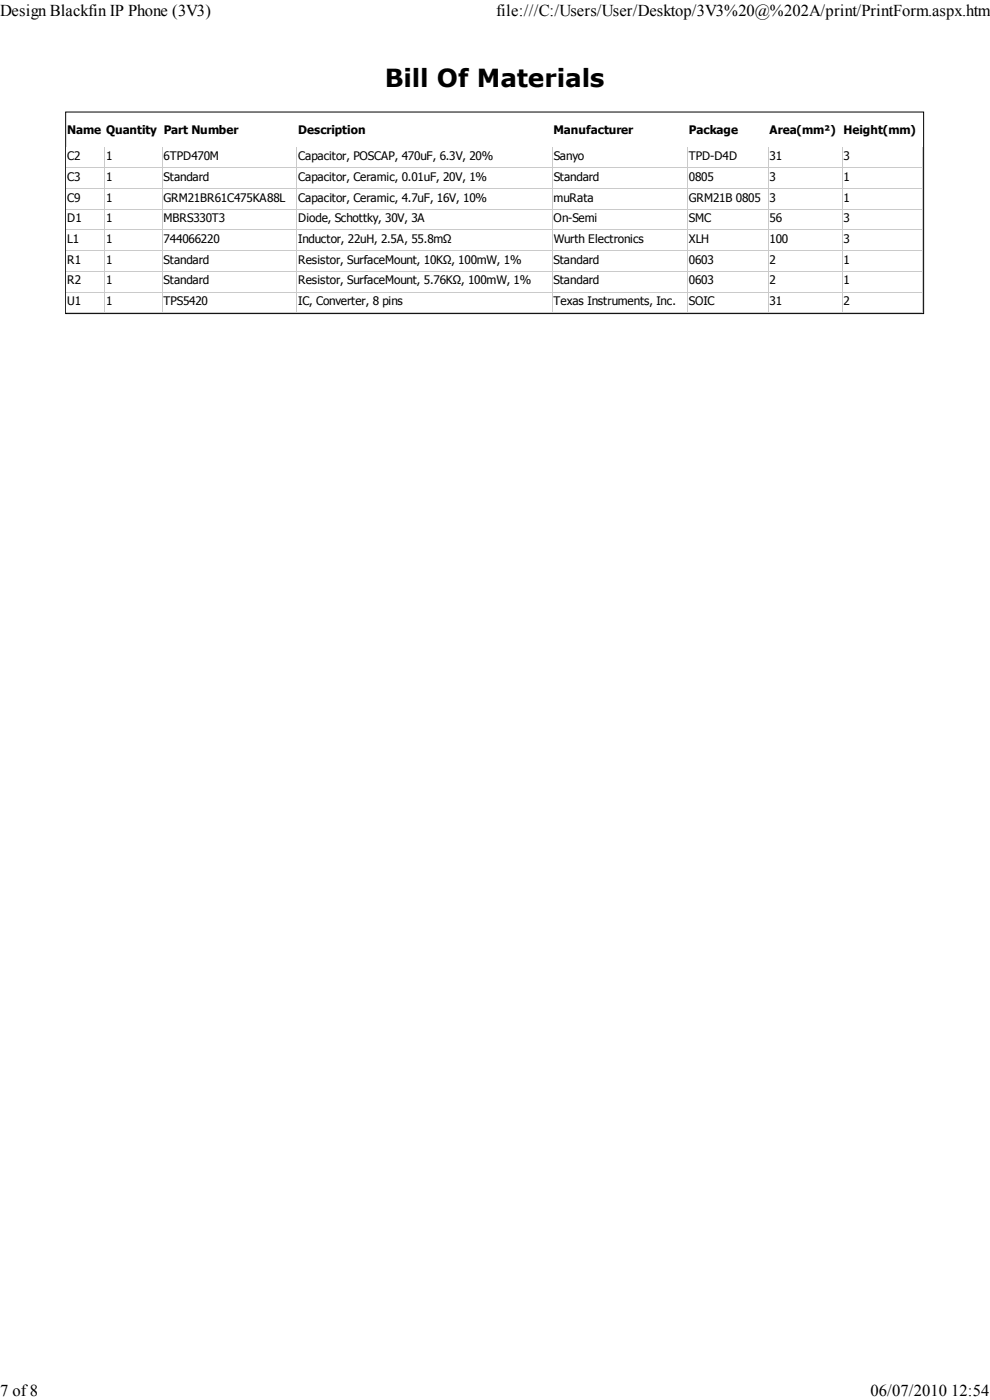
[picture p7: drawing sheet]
<svg xmlns="http://www.w3.org/2000/svg" width="210mm" height="297mm" viewBox="0 0 210 297" stroke-linecap="round" stroke-linejoin="round" font-family="sans-serif">
<defs><g id="words">
<text font-size="5.3" x="81.7" y="18.4">Bill Of Materials</text>
<g font-size="3.5">
<text x="0" y="3.3">Design Blackfin IP Phone (3V3)</text>
<text x="105.3" y="3.3">file:///C:/Users/User/Desktop/3V3%20@%202A/print/PrintForm.aspx.htm</text>
<text x="0" y="296.1">7 of 8</text>
<text x="184.7" y="296.1">06/07/2010 12:54</text>
</g>
<g font-size="2.5">
<text x="14.3" y="28.4">Name Quantity Part Number</text>
<text x="63.3" y="28.4">Description</text>
<text x="117.4" y="28.4">Manufacturer</text>
<text x="146.1" y="28.4">Package</text>
<text x="163.2" y="28.4">Area(mm²) Height(mm)</text>
<text x="14.3" y="34">C2</text>
<text x="22.5" y="34">1</text>
<text x="34.7" y="34">6TPD470M</text>
<text x="63.2" y="34">Capacitor, POSCAP, 470uF, 6.3V, 20%</text>
<text x="117.4" y="34">Sanyo</text>
<text x="146.1" y="34">TPD-D4D</text>
<text x="163.2" y="34">31</text>
<text x="178.9" y="34">3</text>
<text x="14.3" y="38.4">C3</text>
<text x="22.5" y="38.4">1</text>
<text x="34.7" y="38.4">Standard</text>
<text x="63.2" y="38.4">Capacitor, Ceramic, 0.01uF, 20V, 1%</text>
<text x="117.4" y="38.4">Standard</text>
<text x="146.1" y="38.4">0805</text>
<text x="163.2" y="38.4">3</text>
<text x="178.9" y="38.4">1</text>
<text x="14.3" y="42.8">C9</text>
<text x="14.3" y="47.1">D1</text>
<text x="22.5" y="47.1">1</text>
<text x="22.5" y="42.8">1</text>
<text x="34.7" y="47.1">MBRS330T3</text>
<text x="34.7" y="42.8">GRM21BR61C475KA88L</text>
<text x="63.2" y="47.1">Diode, Schottky, 30V, 3A</text>
<text x="63.3" y="42.8">Capacitor, Ceramic, 4.7uF, 16V, 10%</text>
<text x="117.4" y="42.8">muRata</text>
<text x="117.4" y="47.1">On-Semi</text>
<text x="146.1" y="42.8">GRM21B 0805</text>
<text x="146.1" y="47.1">SMC</text>
<text x="163.2" y="42.8">3</text>
<text x="163.2" y="47.1">56</text>
<text x="179" y="42.8">1</text>
<text x="179" y="47.1">3</text>
<text x="14.3" y="51.5">L1</text>
<text x="22.5" y="51.5">1</text>
<text x="34.7" y="51.5">744066220</text>
<text x="63.2" y="51.5">Inductor, 22uH, 2.5A, 55.8mΩ</text>
<text x="117.4" y="51.5">Wurth Electronics</text>
<text x="146.1" y="51.5">XLH</text>
<text x="163.2" y="51.5">100</text>
<text x="178.9" y="51.5">3</text>
<text x="14.3" y="55.9">R1</text>
<text x="22.5" y="55.9">1</text>
<text x="34.7" y="55.9">Standard</text>
<text x="63.2" y="55.9">Resistor, SurfaceMount, 10KΩ, 100mW, 1%</text>
<text x="117.4" y="55.9">Standard</text>
<text x="146.1" y="55.9">0603</text>
<text x="163.2" y="55.9">2</text>
<text x="178.9" y="55.9">1</text>
<text x="14.3" y="60.3">R2</text>
<text x="14.3" y="64.7">U1</text>
<text x="22.5" y="64.7">1</text>
<text x="22.5" y="60.3">1</text>
<text x="34.7" y="64.7">TPS5420</text>
<text x="34.7" y="60.3">Standard</text>
<text x="63.2" y="64.7">IC, Converter, 8 pins</text>
<text x="63.2" y="60.3">Resistor, SurfaceMount, 5.76KΩ, 100mW, 1%</text>
<text x="117.4" y="60.3">Standard</text>
<text x="117.4" y="64.7">Texas Instruments, Inc.</text>
<text x="146.1" y="64.7">SOIC</text>
<text x="146.1" y="60.3">0603</text>
<text x="163.2" y="64.7">31</text>
<text x="163.2" y="60.3">2</text>
<text x="178.9" y="60.3">1</text>
<text x="178.9" y="64.7">2</text>
</g>
</g></defs>
<path d="M13.9 23.8h182v42.7h-182z" fill="none" stroke="#000" stroke-width=".21"/>
<g fill="#fff">
<path d="M14.1 31.3h8.2v4.3h-8.2z"/>
<path d="M22.3 31.3h12.2v4.3h-12.2z"/>
<path d="M34.5 31.3h28.5v4.3h-28.5z"/>
<path d="M63 31.3h54.2v4.3h-54.2z"/>
<path d="M117.2 31.3h28.7v4.3h-28.7z"/>
<path d="M145.9 31.3h17.1v4.3h-17.1z"/>
<path d="M163 31.3h15.7v4.3h-15.7z"/>
<path d="M178.7 31.3h17.1v4.3h-17.1z"/>
<path d="M14.1 35.6h8.2v4.4h-8.2z"/>
<path d="M22.3 35.6h12.2v4.4h-12.2z"/>
<path d="M34.5 35.6h28.5v4.4h-28.5z"/>
<path d="M63 35.6h54.2v4.4h-54.2z"/>
<path d="M117.2 35.6h28.7v4.4h-28.7z"/>
<path d="M145.9 35.6h17.1v4.4h-17.1z"/>
<path d="M163 35.6h15.7v4.4h-15.7z"/>
<path d="M178.7 35.6h17.1v4.4h-17.1z"/>
<path d="M14.1 40h8.2v4.4h-8.2z"/>
<path d="M22.3 40h12.2v4.4h-12.2z"/>
<path d="M34.5 40h28.5v4.4h-28.5z"/>
<path d="M63 40h54.2v4.4h-54.2z"/>
<path d="M117.2 40h28.7v4.4h-28.7z"/>
<path d="M145.9 40h17.1v4.4h-17.1z"/>
<path d="M163 40h15.7v4.4h-15.7z"/>
<path d="M178.7 40h17.1v4.4h-17.1z"/>
<path d="M14.1 44.4h8.2v4.4h-8.2z"/>
<path d="M22.3 44.4h12.2v4.4h-12.2z"/>
<path d="M34.5 44.4h28.5v4.4h-28.5z"/>
<path d="M63 44.4h54.2v4.4h-54.2z"/>
<path d="M117.2 44.4h28.7v4.4h-28.7z"/>
<path d="M145.9 44.4h17.1v4.4h-17.1z"/>
<path d="M163 44.4h15.7v4.4h-15.7z"/>
<path d="M178.7 44.4h17.1v4.4h-17.1z"/>
<path d="M14.1 48.8h8.2v4.4h-8.2z"/>
<path d="M22.3 48.8h12.2v4.4h-12.2z"/>
<path d="M34.5 48.8h28.5v4.4h-28.5z"/>
<path d="M63 48.8h54.2v4.4h-54.2z"/>
<path d="M117.2 48.8h28.7v4.4h-28.7z"/>
<path d="M145.9 48.8h17.1v4.4h-17.1z"/>
<path d="M163 48.8h15.7v4.4h-15.7z"/>
<path d="M178.7 48.8h17.1v4.4h-17.1z"/>
<path d="M14.1 53.2h8.2v4.4h-8.2z"/>
<path d="M22.3 53.2h12.2v4.4h-12.2z"/>
<path d="M34.5 53.2h28.5v4.4h-28.5z"/>
<path d="M63 53.2h54.2v4.4h-54.2z"/>
<path d="M117.2 53.2h28.7v4.4h-28.7z"/>
<path d="M145.9 53.2h17.1v4.4h-17.1z"/>
<path d="M163 53.2h15.7v4.4h-15.7z"/>
<path d="M178.7 53.2h17.1v4.4h-17.1z"/>
<path d="M14.1 57.6h8.2v4.4h-8.2z"/>
<path d="M22.3 57.6h12.2v4.4h-12.2z"/>
<path d="M34.5 57.6h28.5v4.4h-28.5z"/>
<path d="M63 57.6h54.2v4.4h-54.2z"/>
<path d="M117.2 57.6h28.7v4.4h-28.7z"/>
<path d="M145.9 57.6h17.1v4.4h-17.1z"/>
<path d="M163 57.6h15.7v4.4h-15.7z"/>
<path d="M178.7 57.6h17.1v4.4h-17.1z"/>
<path d="M14.1 62h8.2v4.4h-8.2z"/>
<path d="M22.3 62h12.2v4.4h-12.2z"/>
<path d="M34.5 62h28.5v4.4h-28.5z"/>
<path d="M63 62h54.2v4.4h-54.2z"/>
<path d="M117.2 62h28.7v4.4h-28.7z"/>
<path d="M145.9 62h17.1v4.4h-17.1z"/>
<path d="M163 62h15.7v4.4h-15.7z"/>
<path d="M178.7 62h17.1v4.4h-17.1z"/>
<path d="M14 31.1h8.4v.2h-8.4z"/>
<path d="M22.4 31.1h12.1v.2h-12.1z"/>
<path d="M34.5 31.1h28.5v.2h-28.5z"/>
<path d="M63 31.1h54.2v.2h-54.2z"/>
<path d="M117.2 31.1h28.7v.2h-28.7z"/>
<path d="M145.9 31.1h17.2v.2h-17.2z"/>
<path d="M163.1 31.1h15.6v.2h-15.6z"/>
<path d="M178.7 31.1h17.1v.2h-17.1z"/>
</g>
<g fill="none" stroke="#cacaca" stroke-width=".21">
<path d="M14 35.6h8.2M22.3 31.3v35.1M22.4 35.6h12M34.4 31.3v35.1M34.5 35.6h28.5M63 31.3v35.1M63 35.6h54.1M117.2 31.3v35.1M117.2 35.6h28.6M145.8 31.3v35.1M145.9 35.6h17M163 31.3v35.1"/>
<path d="M163.1 35.6h15.5M178.6 31.3v35.1M178.7 35.6h17.1M195.8 31.3v35.1M14 40h8.2M14 44.4h8.2M14 48.8h8.2M14 53.2h8.2M14 57.6h8.2M22.4 40h12M22.4 44.4h12M22.4 48.8h12"/>
<path d="M22.4 53.2h12M22.4 57.6h12M34.5 40h28.5M34.5 44.4h28.5M34.5 48.8h28.5M34.5 53.2h28.5M34.5 57.6h28.5M63 40h54.1M63 44.4h54.1M63 48.8h54.1M63 53.2h54.1M63 57.6h54.1"/>
<path d="M117.2 40h28.6M117.2 44.4h28.6M117.2 48.8h28.6M117.2 53.2h28.6M117.2 57.6h28.6M145.9 40h17M145.9 44.4h17M145.9 48.8h17M145.9 53.2h17M145.9 57.6h17M163.1 40h15.5M163.1 44.4h15.5"/>
<path d="M163.1 48.8h15.5M163.1 53.2h15.5M163.1 57.6h15.5M178.7 40h17.1M178.7 44.4h17.1M178.7 48.8h17.1M178.7 53.2h17.1M178.7 57.6h17.1M14 62h8.2M14 66.4h8.2M22.4 62h12M22.4 66.4h12"/>
<path d="M34.5 62h28.5M34.5 66.4h28.5M63 62h54.1M63 66.4h54.1M117.2 62h28.6M117.2 66.4h28.6M145.9 62h17M145.9 66.4h17M163.1 62h15.5M163.1 66.4h15.5M178.7 62h17.1M178.7 66.4h17.1"/>
</g>
<use href="#words"/>
</svg>
